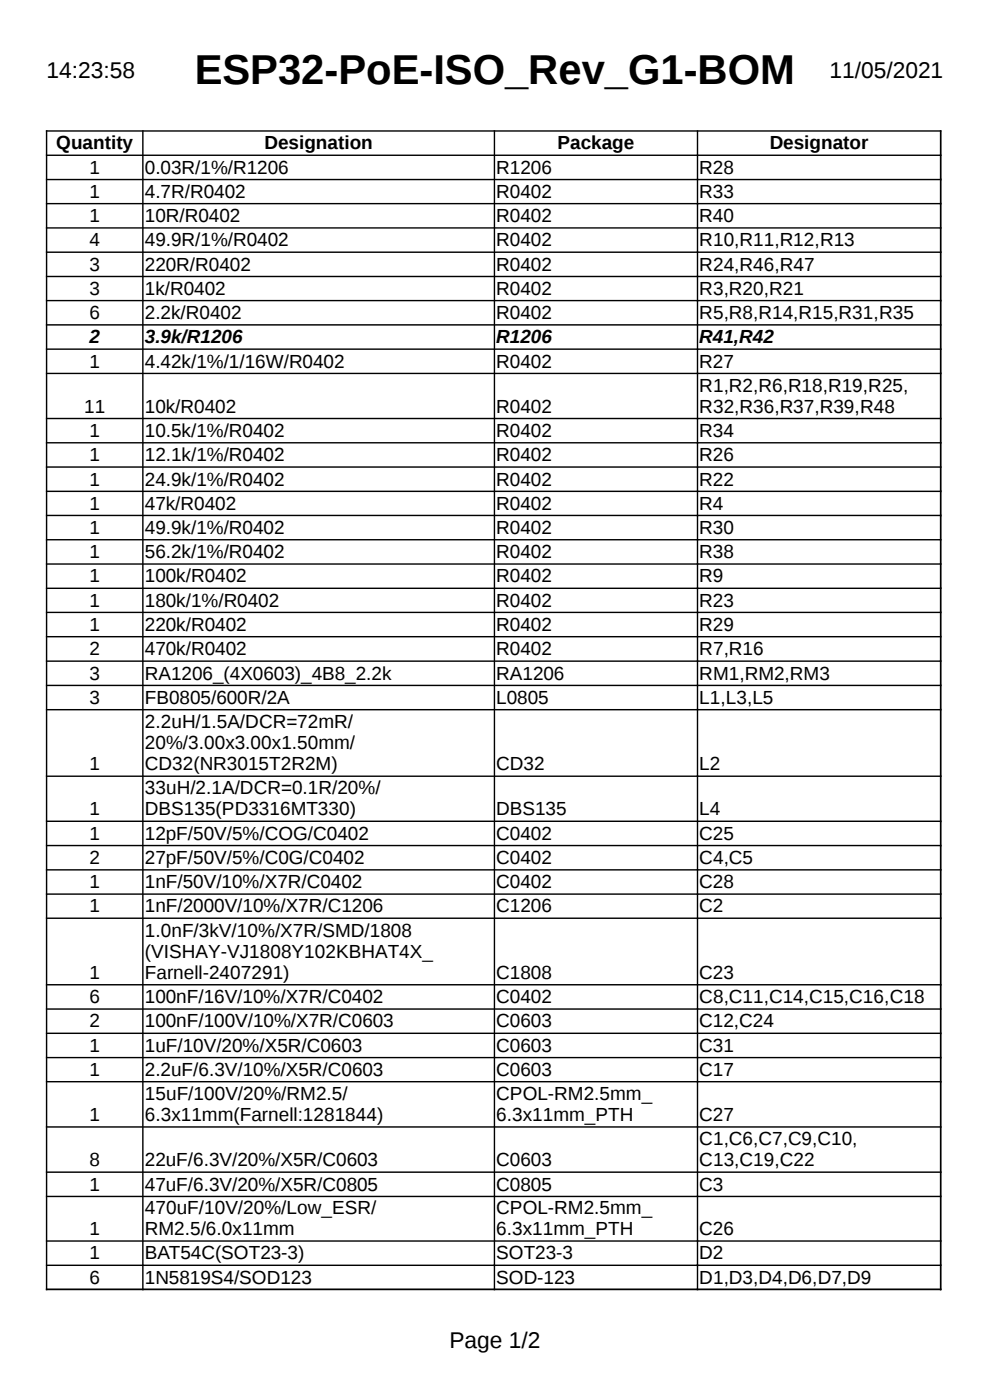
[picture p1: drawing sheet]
<svg xmlns="http://www.w3.org/2000/svg" width="210mm" height="297mm" viewBox="0 0 210 297" stroke-linecap="round" stroke-linejoin="round" font-family="sans-serif">
<defs><g id="words">
<text font-size="8.9" x="41.3" y="17.9">ESP32-PoE-ISO_Rev_G1-BOM</text>
<g font-size="4.8">
<text x="9.9" y="16.5">14:23:58</text>
<text x="176" y="16.5">11/05/2021</text>
<text x="95.3" y="285.9">Page 1/2</text>
</g>
<g font-size="4">
<text x="11.9" y="31.7">Quantity</text>
<text x="56.1" y="31.7">Designation</text>
<text x="118.3" y="31.7">Package</text>
<text x="163.3" y="31.7">Designator</text>
<text x="19" y="36.9">1</text>
<text x="30.7" y="36.9">0.03R/1%/R1206</text>
<text x="105.3" y="36.9">R1206</text>
<text x="148.3" y="36.9">R28</text>
<text x="19" y="42">1</text>
<text x="19" y="47.1">1</text>
<text x="30.7" y="42">4.7R/R0402</text>
<text x="30.7" y="47.1">10R/R0402</text>
<text x="105.3" y="42">R0402</text>
<text x="105.3" y="47.1">R0402</text>
<text x="148.3" y="42">R33</text>
<text x="148.3" y="47.1">R40</text>
<text x="19" y="52.3">4</text>
<text x="30.7" y="52.3">49.9R/1%/R0402</text>
<text x="105.3" y="52.3">R0402</text>
<text x="148.3" y="52.3">R10,R11,R12,R13</text>
<text x="19" y="57.4">3</text>
<text x="30.7" y="57.4">220R/R0402</text>
<text x="105.3" y="57.4">R0402</text>
<text x="148.3" y="57.4">R24,R46,R47</text>
<text x="19" y="62.5">3</text>
<text x="30.7" y="62.5">1k/R0402</text>
<text x="105.3" y="62.5">R0402</text>
<text x="148.3" y="62.5">R3,R20,R21</text>
<text x="19" y="67.7">6</text>
<text x="30.7" y="67.7">2.2k/R0402</text>
<text x="105.3" y="67.7">R0402</text>
<text x="148.3" y="67.7">R5,R8,R14,R15,R31,R35</text>
<text x="19" y="72.8">2</text>
<text x="19" y="78">1</text>
<text x="30.7" y="72.8">3.9k/R1206</text>
<text x="30.7" y="78">4.42k/1%/1/16W/R0402</text>
<text x="105.3" y="72.8">R1206</text>
<text x="105.3" y="78">R0402</text>
<text x="148.3" y="72.8">R41,R42</text>
<text x="148.3" y="78">R27</text>
<text x="148.3" y="83.1">R1,R2,R6,R18,R19,R25,</text>
<text x="17.9" y="87.5">11</text>
<text x="30.7" y="87.5">10k/R0402</text>
<text x="105.3" y="87.5">R0402</text>
<text x="148.3" y="87.5">R32,R36,R37,R39,R48</text>
<text x="19" y="92.7">1</text>
<text x="30.7" y="92.7">10.5k/1%/R0402</text>
<text x="105.3" y="92.7">R0402</text>
<text x="148.3" y="92.7">R34</text>
<text x="19" y="97.8">1</text>
<text x="30.7" y="97.8">12.1k/1%/R0402</text>
<text x="105.3" y="97.8">R0402</text>
<text x="148.3" y="97.8">R26</text>
<text x="19" y="103">1</text>
<text x="30.7" y="103">24.9k/1%/R0402</text>
<text x="105.3" y="103">R0402</text>
<text x="148.3" y="103">R22</text>
<text x="19" y="108.1">1</text>
<text x="19" y="113.3">1</text>
<text x="30.7" y="108.1">47k/R0402</text>
<text x="30.7" y="113.3">49.9k/1%/R0402</text>
<text x="105.3" y="108.1">R0402</text>
<text x="105.3" y="113.3">R0402</text>
<text x="148.3" y="108.1">R4</text>
<text x="148.3" y="113.3">R30</text>
<text x="19" y="118.4">1</text>
<text x="30.7" y="118.4">56.2k/1%/R0402</text>
<text x="105.3" y="118.4">R0402</text>
<text x="148.3" y="118.4">R38</text>
<text x="19" y="123.6">1</text>
<text x="30.7" y="123.6">100k/R0402</text>
<text x="105.3" y="123.6">R0402</text>
<text x="148.3" y="123.6">R9</text>
<text x="19" y="128.7">1</text>
<text x="30.7" y="128.7">180k/1%/R0402</text>
<text x="105.3" y="128.7">R0402</text>
<text x="148.3" y="128.7">R23</text>
<text x="19" y="133.8">1</text>
<text x="30.7" y="133.8">220k/R0402</text>
<text x="105.3" y="133.8">R0402</text>
<text x="148.3" y="133.8">R29</text>
<text x="19" y="139">2</text>
<text x="30.7" y="139">470k/R0402</text>
<text x="105.3" y="139">R0402</text>
<text x="148.3" y="139">R7,R16</text>
<text x="19" y="144.2">3</text>
<text x="19" y="149.3">3</text>
<text x="30.7" y="144.2">RA1206_(4X0603)_4B8_2.2k</text>
<text x="30.7" y="149.3">FB0805/600R/2A</text>
<text x="105.3" y="144.2">RA1206</text>
<text x="105.3" y="149.3">L0805</text>
<text x="148.3" y="144.2">RM1,RM2,RM3</text>
<text x="148.3" y="149.3">L1,L3,L5</text>
<text x="30.7" y="154.4">2.2uH/1.5A/DCR=72mR/</text>
<text x="30.7" y="158.9">20%/3.00x3.00x1.50mm/</text>
<text x="19" y="163.4">1</text>
<text x="30.7" y="163.4">CD32(NR3015T2R2M)</text>
<text x="105.3" y="163.4">CD32</text>
<text x="148.3" y="163.4">L2</text>
<text x="19" y="173">1</text>
<text x="30.7" y="168.5">33uH/2.1A/DCR=0.1R/20%/</text>
<text x="30.7" y="173">DBS135(PD3316MT330)</text>
<text x="105.3" y="173">DBS135</text>
<text x="148.3" y="173">L4</text>
<text x="19" y="178.1">1</text>
<text x="30.7" y="178.1">12pF/50V/5%/COG/C0402</text>
<text x="105.3" y="178.1">C0402</text>
<text x="148.3" y="178.1">C25</text>
<text x="19" y="183.3">2</text>
<text x="30.7" y="183.3">27pF/50V/5%/C0G/C0402</text>
<text x="105.3" y="183.3">C0402</text>
<text x="148.3" y="183.3">C4,C5</text>
<text x="19" y="188.4">1</text>
<text x="30.7" y="188.4">1nF/50V/10%/X7R/C0402</text>
<text x="105.3" y="188.4">C0402</text>
<text x="148.3" y="188.4">C28</text>
<text x="19" y="193.6">1</text>
<text x="30.7" y="193.6">1nF/2000V/10%/X7R/C1206</text>
<text x="105.3" y="193.6">C1206</text>
<text x="148.3" y="193.6">C2</text>
<text x="30.7" y="198.7">1.0nF/3kV/10%/X7R/SMD/1808</text>
<text x="30.7" y="203.2">(VISHAY-VJ1808Y102KBHAT4X_</text>
<text x="19" y="207.7">1</text>
<text x="30.7" y="207.7">Farnell-2407291)</text>
<text x="105.3" y="207.7">C1808</text>
<text x="148.3" y="207.7">C23</text>
<text x="19" y="212.8">6</text>
<text x="30.7" y="212.8">100nF/16V/10%/X7R/C0402</text>
<text x="105.3" y="212.8">C0402</text>
<text x="148.3" y="212.9">C8,C11,C14,C15,C16,C18</text>
<text x="19" y="218">2</text>
<text x="30.7" y="218">100nF/100V/10%/X7R/C0603</text>
<text x="105.3" y="218">C0603</text>
<text x="148.3" y="218">C12,C24</text>
<text x="19" y="223.1">1</text>
<text x="30.7" y="223.1">1uF/10V/20%/X5R/C0603</text>
<text x="105.3" y="223.1">C0603</text>
<text x="148.3" y="223.1">C31</text>
<text x="19" y="228.2">1</text>
<text x="30.7" y="228.2">2.2uF/6.3V/10%/X5R/C0603</text>
<text x="30.7" y="233.3">15uF/100V/20%/RM2.5/</text>
<text x="105.3" y="228.2">C0603</text>
<text x="105.3" y="233.3">CPOL-RM2.5mm_</text>
<text x="148.3" y="228.2">C17</text>
<text x="19" y="237.8">1</text>
<text x="30.7" y="237.9">6.3x11mm(Farnell:1281844)</text>
<text x="105.3" y="237.9">6.3x11mm_PTH</text>
<text x="148.3" y="237.8">C27</text>
<text x="148.3" y="242.9">C1,C6,C7,C9,C10,</text>
<text x="19" y="247.4">8</text>
<text x="30.7" y="247.4">22uF/6.3V/20%/X5R/C0603</text>
<text x="105.3" y="247.4">C0603</text>
<text x="148.3" y="247.4">C13,C19,C22</text>
<text x="19" y="252.6">1</text>
<text x="30.7" y="252.6">47uF/6.3V/20%/X5R/C0805</text>
<text x="30.7" y="257.5">470uF/10V/20%/Low_ESR/</text>
<text x="105.3" y="252.6">C0805</text>
<text x="105.3" y="257.5">CPOL-RM2.5mm_</text>
<text x="148.3" y="252.6">C3</text>
<text x="19" y="262">1</text>
<text x="30.7" y="262">RM2.5/6.0x11mm</text>
<text x="105.3" y="262">6.3x11mm_PTH</text>
<text x="148.3" y="262">C26</text>
<text x="19" y="267.2">1</text>
<text x="30.7" y="267.2">BAT54C(SOT23-3)</text>
<text x="105.3" y="267.2">SOT23-3</text>
<text x="148.3" y="267.2">D2</text>
<text x="19" y="272.3">6</text>
<text x="30.7" y="272.3">1N5819S4/SOD123</text>
<text x="105.3" y="272.3">SOD-123</text>
<text x="148.3" y="272.3">D1,D3,D4,D6,D7,D9</text>
</g>
</g></defs>
<g fill="none" stroke="#000" stroke-width=".3">
<path d="M9.7 27.8h190M9.7 32.9h190M9.7 38.1h190M9.9 27.6v246.1M30.3 27.6v246.1M104.9 27.6v246.1M148 27.6v246.1M199.5 27.6v246.1M9.7 43.2h190M9.7 48.4h190M9.7 53.5h190M9.7 58.7h190"/>
<path d="M9.7 63.8h190M9.7 68.9h190M9.7 74.1h190M9.7 79.2h190M9.7 88.8h190M9.7 93.9h190M9.7 99.1h190M9.7 104.2h190M9.7 109.3h190M9.7 114.5h190M9.7 119.6h190M9.7 124.8h190"/>
<path d="M9.7 129.9h190M9.7 135.1h190M9.7 140.3h190M9.7 145.4h190M9.7 150.6h190M9.7 164.7h190M9.7 174.2h190M9.7 179.4h190M9.7 184.5h190M9.7 189.7h190M9.7 194.8h190M9.7 208.9h190"/>
<path d="M9.7 214.1h190M9.7 219.2h190M9.7 224.4h190M9.7 229.5h190M9.7 239.1h190M9.7 248.7h190M9.7 253.8h190M9.7 263.3h190M9.7 268.4h190M9.7 273.5h190"/>
</g>
<use href="#words"/>
</svg>
